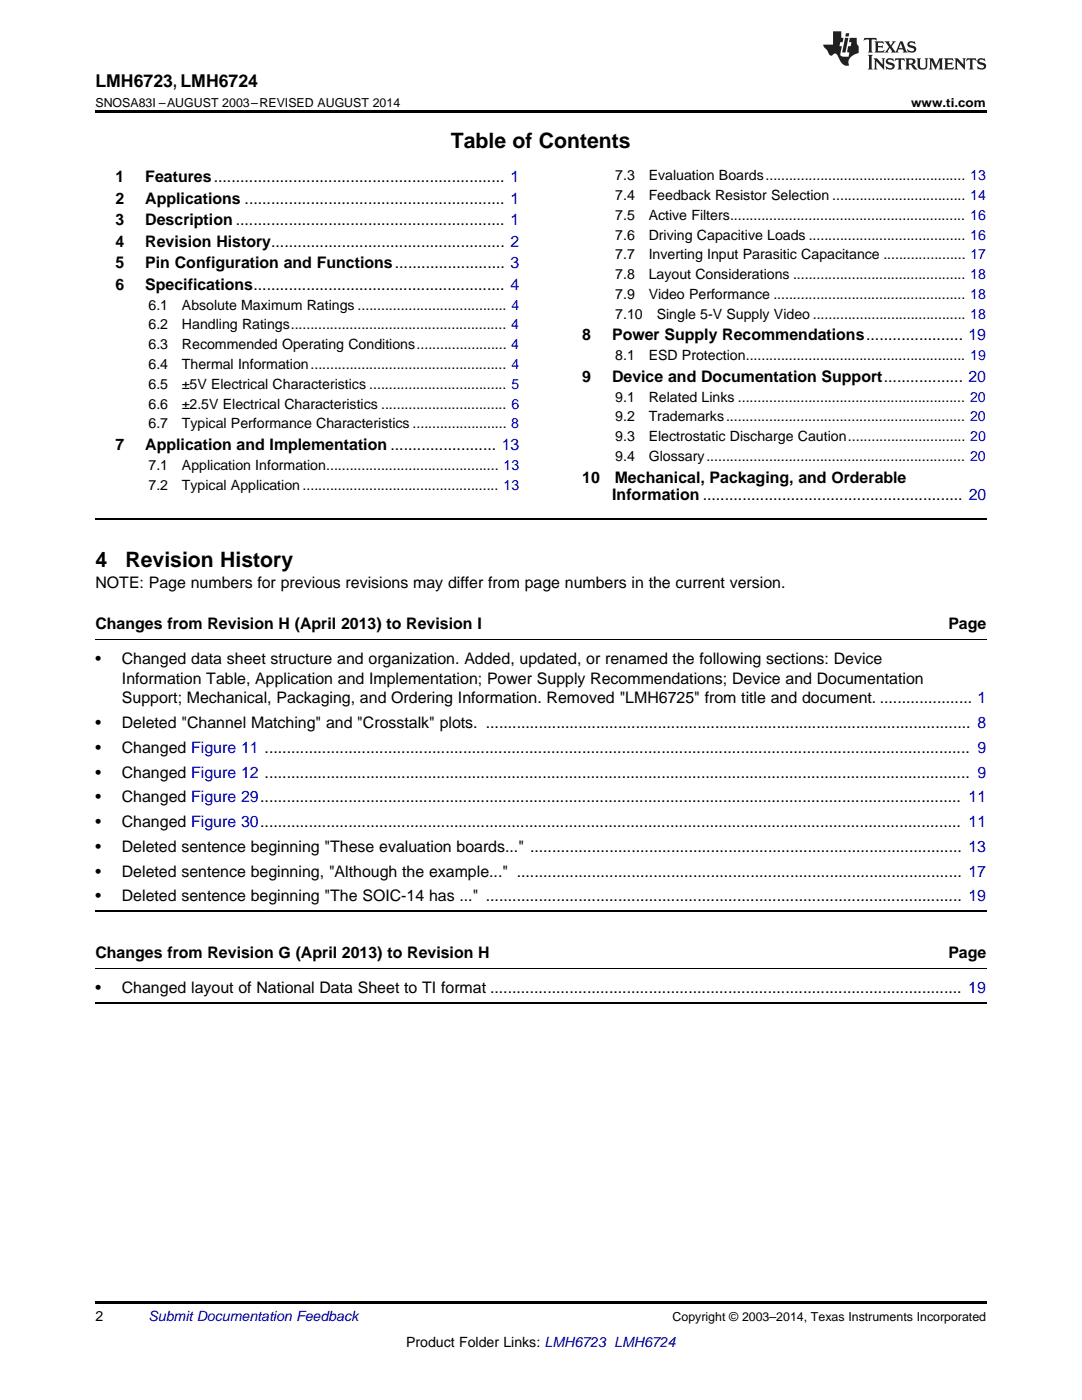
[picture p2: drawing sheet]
<svg xmlns="http://www.w3.org/2000/svg" width="216mm" height="279mm" viewBox="0 0 216 279" stroke-linecap="round" stroke-linejoin="round" font-family="sans-serif">
<defs><g id="words">
<g font-size="4.2">
<text x="90" y="29.6">Table of Contents</text>
<text x="19" y="113.1">4</text>
<text x="25" y="113.1">Revision History</text>
</g>
<text font-size="3.5" x="19" y="17.3">LMH6723, LMH6724</text>
<g font-size="3.2">
<text x="23" y="36.3">1</text>
<text x="23" y="40.6">2</text>
<text x="29" y="36.3">Features.................................................................. 1</text>
<text x="29" y="40.6">Applications ........................................................... 1</text>
<text x="23" y="44.9">3</text>
<text x="29" y="44.9">Description ............................................................. 1</text>
<text x="23" y="49.2">4</text>
<text x="23" y="53.6">5</text>
<text x="29" y="49.2">Revision History..................................................... 2</text>
<text x="29" y="53.6">Pin Configuration and Functions......................... 3</text>
<text x="23" y="57.9">6</text>
<text x="29" y="57.9">Specifications......................................................... 4</text>
<text x="116.2" y="67.9">8</text>
<text x="122.1" y="67.9">Power Supply Recommendations...................... 19</text>
<text x="116.2" y="76.2">9</text>
<text x="122.1" y="76.2">Device and Documentation Support.................. 20</text>
<text x="23" y="89.8">7</text>
<text x="29" y="89.8">Application and Implementation ........................ 13</text>
<text x="116.2" y="96.3">10</text>
<text x="122.2" y="99.8">Information ........................................................... 20</text>
<text x="122.7" y="96.3">Mechanical, Packaging, and Orderable</text>
<text x="19" y="117.4">NOTE: Page numbers for previous revisions may differ from page numbers in the current version.</text>
<text x="19" y="125.6">Changes from Revision H (April 2013) to Revision I</text>
<text x="189.2" y="125.6">Page</text>
<text x="19" y="132.6">•</text>
<text x="24.3" y="132.6">Changed data sheet structure and organization. Added, updated, or renamed the following sections: Device</text>
<text x="24.3" y="136.5">Information Table, Application and Implementation; Power Supply Recommendations; Device and Documentation</text>
<text x="24.3" y="140.4">Support; Mechanical, Packaging, and Ordering Information. Removed &quot;LMH6725&quot; from title and document. ..................... 1</text>
<text x="19" y="145.3">•</text>
<text x="24.3" y="145.3">Deleted &quot;Channel Matching&quot; and &quot;Crosstalk&quot; plots. .............................................................................................................. 8</text>
<text x="19" y="150.2">•</text>
<text x="19" y="155.2">•</text>
<text x="24.3" y="150.2">Changed Figure 11 ................................................................................................................................................................ 9</text>
<text x="24.3" y="155.2">Changed Figure 12 ................................................................................................................................................................ 9</text>
<text x="19" y="160.1">•</text>
<text x="24.3" y="160.1">Changed Figure 29............................................................................................................................................................... 11</text>
<text x="19" y="165.1">•</text>
<text x="24.3" y="165.1">Changed Figure 30............................................................................................................................................................... 11</text>
<text x="19" y="170">•</text>
<text x="24.3" y="170">Deleted sentence beginning &quot;These evaluation boards...&quot; .................................................................................................. 13</text>
<text x="19" y="174.9">•</text>
<text x="19" y="179.9">•</text>
<text x="24.3" y="174.9">Deleted sentence beginning, &quot;Although the example...&quot; ..................................................................................................... 17</text>
<text x="24.3" y="179.9">Deleted sentence beginning &quot;The SOIC-14 has ...&quot; ............................................................................................................ 19</text>
<text x="19" y="191.2">Changes from Revision G (April 2013) to Revision H</text>
<text x="189.2" y="191.2">Page</text>
<text x="19" y="198.2">•</text>
<text x="24.3" y="198.2">Changed layout of National Data Sheet to TI format ........................................................................................................... 19</text>
</g>
<g font-size="2.8">
<text x="122.8" y="36">7.3</text>
<text x="129.4" y="36">Evaluation Boards................................................... 13</text>
<text x="122.8" y="39.9">7.4</text>
<text x="129.4" y="39.9">Feedback Resistor Selection .................................. 14</text>
<text x="122.8" y="43.9">7.5</text>
<text x="122.8" y="47.8">7.6</text>
<text x="129.4" y="43.9">Active Filters............................................................ 16</text>
<text x="129.4" y="47.8">Driving Capacitive Loads ........................................ 16</text>
<text x="122.8" y="51.8">7.7</text>
<text x="129.4" y="51.8">Inverting Input Parasitic Capacitance ..................... 17</text>
<text x="122.8" y="55.7">7.8</text>
<text x="122.8" y="59.7">7.9</text>
<text x="129.4" y="55.7">Layout Considerations ............................................ 18</text>
<text x="129.4" y="59.7">Video Performance ................................................. 18</text>
<text x="29.6" y="61.8">6.1</text>
<text x="29.6" y="65.8">6.2</text>
<text x="36.3" y="61.8">Absolute Maximum Ratings ...................................... 4</text>
<text x="36.3" y="65.8">Handling Ratings....................................................... 4</text>
<text x="122.8" y="63.6">7.10</text>
<text x="131" y="63.6">Single 5-V Supply Video ....................................... 18</text>
<text x="29.6" y="69.7">6.3</text>
<text x="36.3" y="69.7">Recommended Operating Conditions....................... 4</text>
<text x="122.8" y="71.9">8.1</text>
<text x="129.4" y="71.9">ESD Protection........................................................ 19</text>
<text x="29.6" y="73.7">6.4</text>
<text x="29.6" y="77.6">6.5</text>
<text x="36.3" y="77.6">±5V Electrical Characteristics ................................... 5</text>
<text x="36.3" y="73.7">Thermal Information.................................................. 4</text>
<text x="29.6" y="81.6">6.6</text>
<text x="36.3" y="81.6">±2.5V Electrical Characteristics ................................ 6</text>
<text x="122.8" y="80.2">9.1</text>
<text x="129.4" y="80.2">Related Links .......................................................... 20</text>
<text x="29.6" y="85.5">6.7</text>
<text x="36.3" y="85.5">Typical Performance Characteristics ........................ 8</text>
<text x="122.8" y="84.1">9.2</text>
<text x="122.8" y="88.1">9.3</text>
<text x="129.4" y="84.1">Trademarks............................................................. 20</text>
<text x="129.4" y="88.1">Electrostatic Discharge Caution.............................. 20</text>
<text x="29.6" y="93.8">7.1</text>
<text x="36.3" y="93.8">Application Information............................................ 13</text>
<text x="122.8" y="92">9.4</text>
<text x="129.4" y="92">Glossary.................................................................. 20</text>
<text x="29.6" y="97.7">7.2</text>
<text x="36.3" y="97.7">Typical Application .................................................. 13</text>
<text x="19" y="263.6">2</text>
<text x="81" y="268.9">Product Folder Links: LMH6723 LMH6724</text>
</g>
<text font-size="2.8" fill="#0000c8" x="29.6" y="263.6">Submit Documentation Feedback</text>
<g font-size="2.5">
<text x="19" y="21.4">SNOSA83I –AUGUST 2003–REVISED AUGUST 2014</text>
<text x="181.8" y="21.4">www.ti.com</text>
<text x="134.2" y="263.6">Copyright © 2003–2014, Texas Instruments Incorporated</text>
</g>
</g></defs>
<path d="M19 22h177.8v.5h-177.8zM19 259.7h177.8v.5h-177.8z" fill="#000"/>
<path d="M19 103.5h177.8M19 181.8h177.8M19 200.2h177.8" fill="none" stroke="#000" stroke-width=".35"/>
<path d="M19 127.6h177.8M19 193.2h177.8" fill="none" stroke="#000" stroke-width=".2"/>
<g fill="#231f20">
<path d="M172.5 7.6l-.1 .5 .4-.2h.6v.1v2.1l-.2 .4h.9l-.2-.4v-2.1l.1-.1h.5l.5 .2-.2-.5zM174.5 8.3l.2 .3v1.5l-.2 .4h1.8l.2-.6a1.04 1.04 0 0 1-1.3 .2v-.7h.6l.3 .2v-.6l-.3 .2h-.6v-.6l.8-.1 .4 .3-.2-.5zM176.5 8.3l.9 1.1-.9 1.1h.8l-.2-.2 .4-.7 .5 .7-.2 .2h1.5l-.2-.2 .2-.4h.9l.1 .4-.2 .2h1l-.3-.3-.7-1.9h-.5l-.9 2-.8-1 .9-1h-.8l.1 .3-.4 .5-.3-.6 .1-.2zM179.7 8.6l.4 1h-.7zM181.3 8.4a.63 .63 0 0 0-.2 .7 .63 .63 0 0 0 .6 .4l.6 .2 .1 .2a.75 .75 0 0 1-.7 .4 .75 .75 0 0 1-.6-.5l.1 .7 .1-.1a1.11 1.11 0 0 0 1.5-.6 1.13 1.13 0 0 0-1.2-.8l-.1-.4a1.04 1.04 0 0 1 1.2 .2l-.2-.5-.2 .1-.4-.2zM173.2 10.9l.2 .4v2.2l-.2 .4h1l-.3-.4v-2.2l.3-.4zM174.3 11.6l.3 .4v1.5l-.3 .4h.8l-.2-.4v-1.3l1.5 1.7v-1.9l.2-.4h-.7l.2 .4v.9l-1.1-1.3zM177 11.8a.62 .62 0 0 0-.2 .7 .62 .62 0 0 0 .6 .4l.6 .1 .1 .3a.76 .76 0 0 1-.7 .3 .76 .76 0 0 1-.7-.4l.2 .7 .1-.1a1.11 1.11 0 0 0 1.5-.6 1.13 1.13 0 0 0-1.2-.8l-.1-.4a1.04 1.04 0 0 1 1.2 .2l-.2-.6-.2 .1-.5-.1zM178.7 11.6l-.2 .6a.61 .61 0 0 1 .8-.3v1.6l-.2 .4h.9l-.2-.4v-1.6a.63 .63 0 0 1 .7 .3l-.1-.6zM180.6 11.6l.3 .4v1.5l-.3 .4h1l-.2-.2-.1-.8 .6 .2a.76 .76 0 0 0 1.2 .7l-1-1a.58 .58 0 0 0 .6-.5 .58 .58 0 0 0-.5-.6zM181.4 11.9h.1a.45 .45 0 0 1 .5 .1 .45 .45 0 0 1 .1 .5l-.8 .2zM182.9 11.6l.2 .2a2.17 2.17 0 0 0 .3 1.9 .99 .99 0 0 0 1.6-.6v-1.1l.2-.4h-.7l.2 .2a1.92 1.92 0 0 1-.2 1.8 .6 .6 0 0 1-.9-.5v-1.1l.2-.4zM185.4 11.6l.2 .4v1.5l-.2 .4h.7l-.2-.4v-1.4l.8 1.8 .8-1.8v1.4l-.2 .4h.9l-.2-.4v-1.5l.2-.4h-.8l-.6 1.5-.6-1.5zM188.4 11.6l.2 .4v1.5l-.2 .4h1.8l.1-.6a1.04 1.04 0 0 1-1.2 .1v-.6h.5l.4 .2v-.6l-.4 .2h-.5v-.7h.8l.3 .3-.1-.6zM190.5 11.6l.2 .4v1.5l-.2 .4h.7l-.2-.4v-1.3l1.5 1.7v-1.9l.2-.4h-.7l.2 .4v.9l-1.1-1.3zM192.9 11.6l-.1 .6a.61 .61 0 0 1 .7-.3l.1 1.6-.3 .4h1l-.3-.4 .1-1.6a.63 .63 0 0 1 .7 .3l-.1-.6zM195.2 11.8a.62 .62 0 0 0-.2 .7 .62 .62 0 0 0 .6 .4l.6 .1 .1 .3a.76 .76 0 0 1-.7 .3 .76 .76 0 0 1-.6-.4l.1 .7 .1-.1a1.11 1.11 0 0 0 1.6-.6 1.13 1.13 0 0 0-1.3-.8l-.1-.4a1.04 1.04 0 0 1 1.2 .2l-.1-.6-.2 .1-.5-.1z"/>
<path d="M166.2 6.3v2.6h-1.9v.4l.8 .9a.91 .91 0 0 0 1 .8 .56 .56 0 0 1 .5-.3 .56 .56 0 0 1 .5 .3l.4 .8a1.53 1.53 0 0 0 1.9 1.2 1.54 1.54 0 0 1 1-2.1l.9-.3v-1.4a1.52 1.52 0 0 1-.4-1.6h-1.3l-.2 .8h.5l-.2 .8h-.5l-.1 1v.2l.4 .1-.2 .8a1.93 1.93 0 0 1-1.6-.3l.3-1.8h-.5l.2-.8h.4l.2-.8h-.4v-1.3zM168.6 7.6l-.6 2.9h.7l.6-2.9zM168.8 6.6l-.1 .7h.6l.2-.7z"/>
</g>
<use href="#words"/>
</svg>
